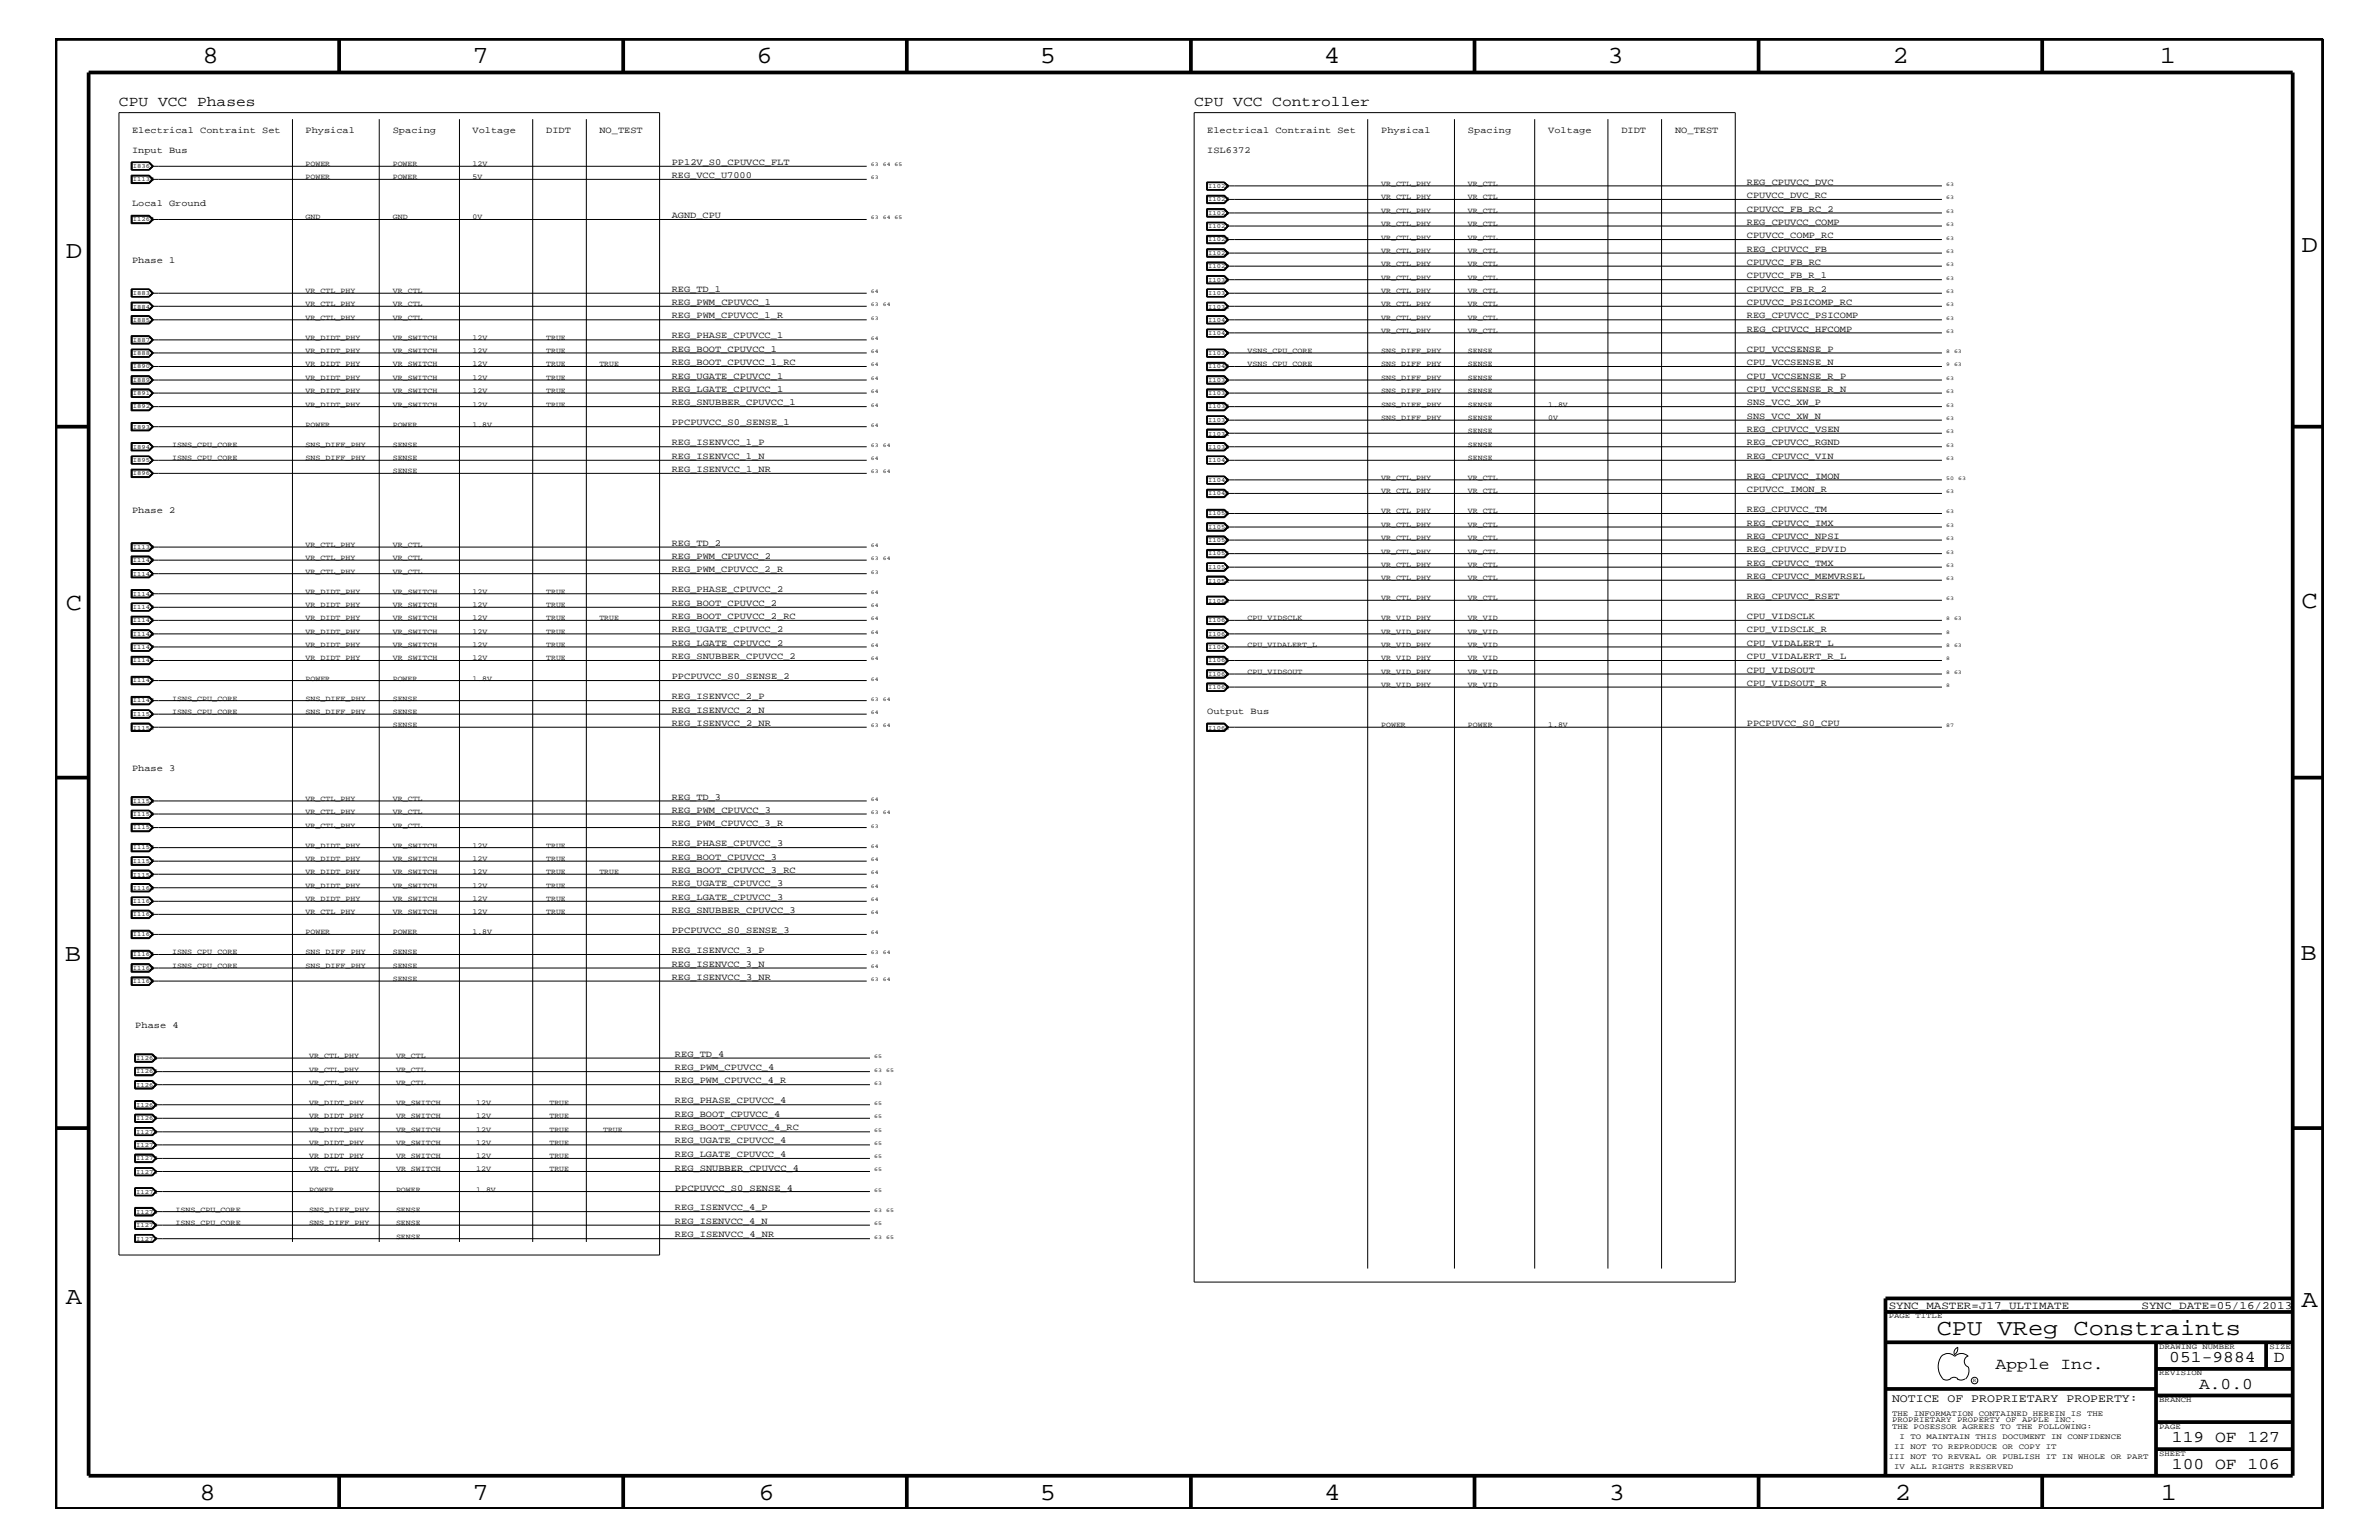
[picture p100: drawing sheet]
<svg xmlns="http://www.w3.org/2000/svg" width="432mm" height="279mm" viewBox="0 0 432 279" stroke-linecap="round" stroke-linejoin="round" font-family="sans-serif">
<defs><g id="words">
<g font-size="4.5">
<text x="36.7" y="11.5">8</text>
<text x="85.8" y="11.5">7</text>
<text x="137.3" y="11.5">6</text>
<text x="188.7" y="11.5">5</text>
<text x="240.3" y="11.5">4</text>
<text x="291.8" y="11.5">3</text>
<text x="343.5" y="11.5">2</text>
<text x="392" y="11.5">1</text>
<text x="11.9" y="46.8">D</text>
<text x="417.7" y="45.7">D</text>
<text x="11.9" y="110.6">C</text>
<text x="417.7" y="110.3">C</text>
<text x="11.8" y="174.3">B</text>
<text x="417.6" y="174.2">B</text>
<text x="11.9" y="236.7">A</text>
<text x="417.7" y="237.1">A</text>
<text x="36.2" y="272.1">8</text>
<text x="85.8" y="272.1">7</text>
<text x="137.7" y="272.1">6</text>
<text x="188.7" y="272.1">5</text>
<text x="240.4" y="272.1">4</text>
<text x="292" y="272.1">3</text>
<text x="343.9" y="272.1">2</text>
<text x="392.2" y="272.1">1</text>
</g>
<text font-size="4.1" x="351.5" y="242.3">CPU VReg Constraints</text>
<g font-size="3">
<text x="362.2" y="248.4">Apple Inc.</text>
<text x="393.7" y="247.1">051-9884</text>
<text x="399.2" y="252">A.0.0</text>
<text x="412.7" y="247.1">D</text>
<text x="394.2" y="261.6">119 OF 127</text>
<text x="394.2" y="266.6">100 OF 106</text>
</g>
<g font-size="2.6">
<text x="21.6" y="19.2">CPU VCC Phases</text>
<text x="216.7" y="19.2">CPU VCC Controller</text>
</g>
<text font-size="2.1" x="343.4" y="254.4">NOTICE OF PROPRIETARY PROPERTY:</text>
<g font-size="2">
<text x="342.8" y="237.4">SYNC_MASTER=J17_ULTIMATE</text>
<text x="388.7" y="237.4">SYNC_DATE=05/16/2013</text>
</g>
<g font-size="1.7">
<text x="24" y="24.1">Electrical Contraint Set</text>
<text x="24" y="27.7">Input Bus</text>
<text x="55.5" y="24.1">Physical</text>
<text x="71.3" y="24.1">Spacing</text>
<text x="85.8" y="24.1">Voltage</text>
<text x="99.1" y="24.1">DIDT</text>
<text x="108.8" y="24.1">NO_TEST</text>
<text x="121.9" y="29.9">PP12V_S0_CPUVCC_FLT</text>
<text x="219.1" y="27.7">ISL6372</text>
<text x="219.1" y="24.1">Electrical Contraint Set</text>
<text x="250.7" y="24.1">Physical</text>
<text x="266.4" y="24.1">Spacing</text>
<text x="281" y="24.1">Voltage</text>
<text x="294.3" y="24.1">DIDT</text>
<text x="304" y="24.1">NO_TEST</text>
<text x="121.9" y="32.3">REG_VCC_U7000</text>
<text x="317.1" y="35.9">CPUVCC_DVC_RC</text>
<text x="317.1" y="33.6">REG_CPUVCC_DVC</text>
<text x="24" y="37.4">Local Ground</text>
<text x="121.9" y="39.6">AGND_CPU</text>
<text x="317.1" y="40.8">REG_CPUVCC_COMP</text>
<text x="317.1" y="38.4">CPUVCC_FB_RC_2</text>
<text x="24" y="47.7">Phase 1</text>
<text x="317.1" y="43.2">CPUVCC_COMP_RC</text>
<text x="317.1" y="45.7">REG_CPUVCC_FB</text>
<text x="121.9" y="52.9">REG_TD_1</text>
<text x="317.1" y="48">CPUVCC_FB_RC</text>
<text x="317.1" y="52.9">CPUVCC_FB_R_2</text>
<text x="317.1" y="50.5">CPUVCC_FB_R_1</text>
<text x="121.9" y="57.8">REG_PWM_CPUVCC_1_R</text>
<text x="121.9" y="55.3">REG_PWM_CPUVCC_1</text>
<text x="317.1" y="57.8">REG_CPUVCC_PSICOMP</text>
<text x="317.1" y="55.3">CPUVCC_PSICOMP_RC</text>
<text x="121.9" y="61.4">REG_PHASE_CPUVCC_1</text>
<text x="121.9" y="63.9">REG_BOOT_CPUVCC_1</text>
<text x="317.1" y="63.9">CPU_VCCSENSE_P</text>
<text x="317.1" y="60.2">REG_CPUVCC_HFCOMP</text>
<text x="121.9" y="66.2">REG_BOOT_CPUVCC_1_RC</text>
<text x="121.9" y="71.1">REG_LGATE_CPUVCC_1</text>
<text x="121.9" y="68.7">REG_UGATE_CPUVCC_1</text>
<text x="317.1" y="71.1">CPU_VCCSENSE_R_N</text>
<text x="317.1" y="68.7">CPU_VCCSENSE_R_P</text>
<text x="317.1" y="66.2">CPU_VCCSENSE_N</text>
<text x="121.9" y="73.5">REG_SNUBBER_CPUVCC_1</text>
<text x="121.9" y="77.2">PPCPUVCC_S0_SENSE_1</text>
<text x="317.1" y="73.5">SNS_VCC_XW_P</text>
<text x="317.1" y="76">SNS_VCC_XW_N</text>
<text x="121.9" y="80.8">REG_ISENVCC_1_P</text>
<text x="121.9" y="83.3">REG_ISENVCC_1_N</text>
<text x="317.1" y="83.3">REG_CPUVCC_VIN</text>
<text x="317.1" y="80.8">REG_CPUVCC_RGND</text>
<text x="317.1" y="78.3">REG_CPUVCC_VSEN</text>
<text x="121.9" y="85.6">REG_ISENVCC_1_NR</text>
<text x="317.1" y="86.9">REG_CPUVCC_IMON</text>
<text x="317.1" y="89.3">CPUVCC_IMON_R</text>
<text x="24" y="93.2">Phase 2</text>
<text x="317.1" y="95.4">REG_CPUVCC_IMX</text>
<text x="317.1" y="92.9">REG_CPUVCC_TM</text>
<text x="121.9" y="101.4">REG_PWM_CPUVCC_2</text>
<text x="121.9" y="99">REG_TD_2</text>
<text x="317.1" y="100.2">REG_CPUVCC_FDVID</text>
<text x="317.1" y="97.7">REG_CPUVCC_NPSI</text>
<text x="121.9" y="103.8">REG_PWM_CPUVCC_2_R</text>
<text x="121.9" y="107.5">REG_PHASE_CPUVCC_2</text>
<text x="317.1" y="105">REG_CPUVCC_MEMVRSEL</text>
<text x="317.1" y="102.6">REG_CPUVCC_TMX</text>
<text x="121.9" y="112.3">REG_BOOT_CPUVCC_2_RC</text>
<text x="121.9" y="109.9">REG_BOOT_CPUVCC_2</text>
<text x="317.1" y="108.7">REG_CPUVCC_RSET</text>
<text x="317.1" y="112.3">CPU_VIDSCLK</text>
<text x="121.9" y="114.8">REG_UGATE_CPUVCC_2</text>
<text x="121.9" y="119.6">REG_SNUBBER_CPUVCC_2</text>
<text x="121.9" y="117.2">REG_LGATE_CPUVCC_2</text>
<text x="317.1" y="114.8">CPU_VIDSCLK_R</text>
<text x="317.1" y="119.6">CPU_VIDALERT_R_L</text>
<text x="317.1" y="117.2">CPU_VIDALERT_L</text>
<text x="121.9" y="123.2">PPCPUVCC_S0_SENSE_2</text>
<text x="317.1" y="124.4">CPU_VIDSOUT_R</text>
<text x="317.1" y="122">CPU_VIDSOUT</text>
<text x="121.9" y="131.7">REG_ISENVCC_2_NR</text>
<text x="121.9" y="129.3">REG_ISENVCC_2_N</text>
<text x="121.9" y="126.9">REG_ISENVCC_2_P</text>
<text x="219.1" y="129.6">Output Bus</text>
<text x="317.1" y="131.7">PPCPUVCC_S0_CPU</text>
<text x="24" y="139.8">Phase 3</text>
<text x="121.9" y="145.1">REG_TD_3</text>
<text x="121.9" y="147.5">REG_PWM_CPUVCC_3</text>
<text x="121.9" y="149.9">REG_PWM_CPUVCC_3_R</text>
<text x="121.9" y="156">REG_BOOT_CPUVCC_3</text>
<text x="121.9" y="153.5">REG_PHASE_CPUVCC_3</text>
<text x="121.9" y="160.8">REG_UGATE_CPUVCC_3</text>
<text x="121.9" y="158.4">REG_BOOT_CPUVCC_3_RC</text>
<text x="121.9" y="165.6">REG_SNUBBER_CPUVCC_3</text>
<text x="121.9" y="163.3">REG_LGATE_CPUVCC_3</text>
<text x="121.9" y="172.9">REG_ISENVCC_3_P</text>
<text x="121.9" y="169.3">PPCPUVCC_S0_SENSE_3</text>
<text x="121.9" y="175.4">REG_ISENVCC_3_N</text>
<text x="121.9" y="177.7">REG_ISENVCC_3_NR</text>
<text x="24.6" y="186.5">Phase 4</text>
<text x="122.5" y="191.7">REG_TD_4</text>
<text x="122.5" y="196.5">REG_PWM_CPUVCC_4_R</text>
<text x="122.5" y="194.2">REG_PWM_CPUVCC_4</text>
<text x="122.5" y="202.6">REG_BOOT_CPUVCC_4</text>
<text x="122.5" y="200.2">REG_PHASE_CPUVCC_4</text>
<text x="122.5" y="205.1">REG_BOOT_CPUVCC_4_RC</text>
<text x="122.5" y="207.5">REG_UGATE_CPUVCC_4</text>
<text x="122.5" y="209.9">REG_LGATE_CPUVCC_4</text>
<text x="122.5" y="212.4">REG_SNUBBER_CPUVCC_4</text>
<text x="122.5" y="216">PPCPUVCC_S0_SENSE_4</text>
<text x="122.5" y="219.6">REG_ISENVCC_4_P</text>
<text x="122.5" y="224.5">REG_ISENVCC_4_NR</text>
<text x="122.5" y="222">REG_ISENVCC_4_N</text>
</g>
<g font-size="1.4">
<text x="55.5" y="30.2">POWER</text>
<text x="55.5" y="32.5">POWER</text>
<text x="71.3" y="30.2">POWER</text>
<text x="71.3" y="32.5">POWER</text>
<text x="85.8" y="30.2">12V</text>
<text x="85.8" y="32.5">5V</text>
<text x="250.7" y="33.7">VR_CTL_PHY</text>
<text x="266.4" y="33.7">VR_CTL</text>
<text x="55.5" y="39.8">GND</text>
<text x="71.3" y="39.8">GND</text>
<text x="85.8" y="39.8">0V</text>
<text x="250.7" y="36.2">VR_CTL_PHY</text>
<text x="250.7" y="41">VR_CTL_PHY</text>
<text x="250.7" y="38.6">VR_CTL_PHY</text>
<text x="266.4" y="36.2">VR_CTL</text>
<text x="266.4" y="41">VR_CTL</text>
<text x="266.4" y="38.6">VR_CTL</text>
<text x="250.7" y="43.5">VR_CTL_PHY</text>
<text x="250.7" y="45.9">VR_CTL_PHY</text>
<text x="266.4" y="43.5">VR_CTL</text>
<text x="266.4" y="45.9">VR_CTL</text>
<text x="55.5" y="53.2">VR_CTL_PHY</text>
<text x="71.3" y="53.2">VR_CTL</text>
<text x="250.7" y="48.3">VR_CTL_PHY</text>
<text x="250.7" y="53.2">VR_CTL_PHY</text>
<text x="250.7" y="50.7">VR_CTL_PHY</text>
<text x="266.4" y="48.3">VR_CTL</text>
<text x="266.4" y="53.2">VR_CTL</text>
<text x="266.4" y="50.7">VR_CTL</text>
<text x="55.5" y="58">VR_CTL_PHY</text>
<text x="55.5" y="55.6">VR_CTL_PHY</text>
<text x="71.3" y="58">VR_CTL</text>
<text x="71.3" y="55.6">VR_CTL</text>
<text x="250.7" y="58">VR_CTL_PHY</text>
<text x="250.7" y="55.6">VR_CTL_PHY</text>
<text x="266.4" y="58">VR_CTL</text>
<text x="266.4" y="55.6">VR_CTL</text>
<text x="55.5" y="61.7">VR_DIDT_PHY</text>
<text x="55.5" y="64">VR_DIDT_PHY</text>
<text x="71.3" y="61.7">VR_SWITCH</text>
<text x="71.3" y="64">VR_SWITCH</text>
<text x="85.8" y="61.7">12V</text>
<text x="85.8" y="64">12V</text>
<text x="99.1" y="61.7">TRUE</text>
<text x="99.1" y="64">TRUE</text>
<text x="226.4" y="64">VSNS_CPU_CORE</text>
<text x="250.7" y="64">SNS_DIFF_PHY</text>
<text x="250.7" y="60.4">VR_CTL_PHY</text>
<text x="266.4" y="64">SENSE</text>
<text x="266.4" y="60.4">VR_CTL</text>
<text x="55.5" y="66.5">VR_DIDT_PHY</text>
<text x="55.5" y="71.3">VR_DIDT_PHY</text>
<text x="55.5" y="68.9">VR_DIDT_PHY</text>
<text x="71.3" y="66.5">VR_SWITCH</text>
<text x="71.3" y="71.3">VR_SWITCH</text>
<text x="71.3" y="68.9">VR_SWITCH</text>
<text x="85.8" y="66.5">12V</text>
<text x="85.8" y="71.3">12V</text>
<text x="85.8" y="68.9">12V</text>
<text x="99.1" y="66.5">TRUE</text>
<text x="99.1" y="71.3">TRUE</text>
<text x="99.1" y="68.9">TRUE</text>
<text x="108.8" y="66.5">TRUE</text>
<text x="226.4" y="66.5">VSNS_CPU_CORE</text>
<text x="250.7" y="71.3">SNS_DIFF_PHY</text>
<text x="250.7" y="68.9">SNS_DIFF_PHY</text>
<text x="250.7" y="66.5">SNS_DIFF_PHY</text>
<text x="266.4" y="71.3">SENSE</text>
<text x="266.4" y="68.9">SENSE</text>
<text x="266.4" y="66.5">SENSE</text>
<text x="55.5" y="73.8">VR_DIDT_PHY</text>
<text x="55.5" y="77.4">POWER</text>
<text x="71.3" y="77.4">POWER</text>
<text x="71.3" y="73.8">VR_SWITCH</text>
<text x="85.8" y="77.4">1.8V</text>
<text x="85.8" y="73.8">12V</text>
<text x="99.1" y="73.8">TRUE</text>
<text x="250.7" y="73.8">SNS_DIFF_PHY</text>
<text x="250.7" y="76.2">SNS_DIFF_PHY</text>
<text x="266.4" y="73.8">SENSE</text>
<text x="266.4" y="76.2">SENSE</text>
<text x="281" y="73.8">1.8V</text>
<text x="281" y="76.2">0V</text>
<text x="31.2" y="81.1">ISNS_CPU_CORE</text>
<text x="31.2" y="83.5">ISNS_CPU_CORE</text>
<text x="55.5" y="81.1">SNS_DIFF_PHY</text>
<text x="55.5" y="83.5">SNS_DIFF_PHY</text>
<text x="71.3" y="81.1">SENSE</text>
<text x="71.3" y="83.5">SENSE</text>
<text x="266.4" y="83.5">SENSE</text>
<text x="266.4" y="81.1">SENSE</text>
<text x="266.4" y="78.6">SENSE</text>
<text x="71.3" y="85.9">SENSE</text>
<text x="250.7" y="87.1">VR_CTL_PHY</text>
<text x="250.7" y="89.5">VR_CTL_PHY</text>
<text x="266.4" y="87.1">VR_CTL</text>
<text x="266.4" y="89.5">VR_CTL</text>
<text x="250.7" y="95.6">VR_CTL_PHY</text>
<text x="250.7" y="93.2">VR_CTL_PHY</text>
<text x="266.4" y="95.6">VR_CTL</text>
<text x="266.4" y="93.2">VR_CTL</text>
<text x="55.5" y="101.6">VR_CTL_PHY</text>
<text x="55.5" y="99.3">VR_CTL_PHY</text>
<text x="71.3" y="101.6">VR_CTL</text>
<text x="71.3" y="99.3">VR_CTL</text>
<text x="250.7" y="100.4">VR_CTL_PHY</text>
<text x="250.7" y="98">VR_CTL_PHY</text>
<text x="266.4" y="100.4">VR_CTL</text>
<text x="266.4" y="98">VR_CTL</text>
<text x="55.5" y="104.1">VR_CTL_PHY</text>
<text x="55.5" y="107.7">VR_DIDT_PHY</text>
<text x="71.3" y="104.1">VR_CTL</text>
<text x="71.3" y="107.7">VR_SWITCH</text>
<text x="85.8" y="107.7">12V</text>
<text x="99.1" y="107.7">TRUE</text>
<text x="250.7" y="105.3">VR_CTL_PHY</text>
<text x="250.7" y="102.9">VR_CTL_PHY</text>
<text x="266.4" y="105.3">VR_CTL</text>
<text x="266.4" y="102.9">VR_CTL</text>
<text x="55.5" y="112.6">VR_DIDT_PHY</text>
<text x="55.5" y="110.2">VR_DIDT_PHY</text>
<text x="71.3" y="112.6">VR_SWITCH</text>
<text x="71.3" y="110.2">VR_SWITCH</text>
<text x="85.8" y="110.2">12V</text>
<text x="85.8" y="112.6">12V</text>
<text x="99.1" y="112.6">TRUE</text>
<text x="99.1" y="110.2">TRUE</text>
<text x="108.8" y="112.6">TRUE</text>
<text x="226.4" y="112.6">CPU_VIDSCLK</text>
<text x="250.7" y="108.9">VR_CTL_PHY</text>
<text x="250.7" y="112.6">VR_VID_PHY</text>
<text x="266.4" y="108.9">VR_CTL</text>
<text x="266.4" y="112.6">VR_VID</text>
<text x="55.5" y="115">VR_DIDT_PHY</text>
<text x="55.5" y="119.8">VR_DIDT_PHY</text>
<text x="55.5" y="117.4">VR_DIDT_PHY</text>
<text x="71.3" y="115">VR_SWITCH</text>
<text x="71.3" y="117.4">VR_SWITCH</text>
<text x="71.3" y="119.8">VR_SWITCH</text>
<text x="85.8" y="115">12V</text>
<text x="85.8" y="119.8">12V</text>
<text x="85.8" y="117.4">12V</text>
<text x="99.1" y="115">TRUE</text>
<text x="99.1" y="119.8">TRUE</text>
<text x="99.1" y="117.4">TRUE</text>
<text x="226.4" y="117.4">CPU_VIDALERT_L</text>
<text x="250.7" y="115">VR_VID_PHY</text>
<text x="250.7" y="119.8">VR_VID_PHY</text>
<text x="250.7" y="117.4">VR_VID_PHY</text>
<text x="266.4" y="115">VR_VID</text>
<text x="266.4" y="119.8">VR_VID</text>
<text x="266.4" y="117.4">VR_VID</text>
<text x="55.5" y="123.5">POWER</text>
<text x="71.3" y="123.5">POWER</text>
<text x="85.8" y="123.5">1.8V</text>
<text x="226.4" y="122.3">CPU_VIDSOUT</text>
<text x="250.7" y="124.7">VR_VID_PHY</text>
<text x="250.7" y="122.3">VR_VID_PHY</text>
<text x="266.4" y="124.7">VR_VID</text>
<text x="266.4" y="122.3">VR_VID</text>
<text x="31.2" y="129.6">ISNS_CPU_CORE</text>
<text x="31.2" y="127.1">ISNS_CPU_CORE</text>
<text x="55.5" y="129.6">SNS_DIFF_PHY</text>
<text x="55.5" y="127.1">SNS_DIFF_PHY</text>
<text x="71.3" y="131.9">SENSE</text>
<text x="71.3" y="129.6">SENSE</text>
<text x="71.3" y="127.1">SENSE</text>
<text x="250.7" y="131.9">POWER</text>
<text x="266.4" y="131.9">POWER</text>
<text x="281" y="131.9">1.8V</text>
<text x="55.5" y="145.3">VR_CTL_PHY</text>
<text x="55.5" y="147.7">VR_CTL_PHY</text>
<text x="71.3" y="145.3">VR_CTL</text>
<text x="71.3" y="147.7">VR_CTL</text>
<text x="55.5" y="153.8">VR_DIDT_PHY</text>
<text x="55.5" y="150.1">VR_CTL_PHY</text>
<text x="71.3" y="153.8">VR_SWITCH</text>
<text x="71.3" y="150.1">VR_CTL</text>
<text x="85.8" y="153.8">12V</text>
<text x="99.1" y="153.8">TRUE</text>
<text x="55.5" y="161.1">VR_DIDT_PHY</text>
<text x="55.5" y="158.6">VR_DIDT_PHY</text>
<text x="55.5" y="156.2">VR_DIDT_PHY</text>
<text x="71.3" y="161.1">VR_SWITCH</text>
<text x="71.3" y="158.6">VR_SWITCH</text>
<text x="71.3" y="156.2">VR_SWITCH</text>
<text x="85.8" y="161.1">12V</text>
<text x="85.8" y="156.2">12V</text>
<text x="85.8" y="158.6">12V</text>
<text x="99.1" y="161.1">TRUE</text>
<text x="99.1" y="158.6">TRUE</text>
<text x="99.1" y="156.2">TRUE</text>
<text x="108.8" y="158.6">TRUE</text>
<text x="55.5" y="165.9">VR_CTL_PHY</text>
<text x="55.5" y="163.5">VR_DIDT_PHY</text>
<text x="71.3" y="165.9">VR_SWITCH</text>
<text x="71.3" y="163.5">VR_SWITCH</text>
<text x="85.8" y="163.5">12V</text>
<text x="85.8" y="165.9">12V</text>
<text x="99.1" y="165.9">TRUE</text>
<text x="99.1" y="163.5">TRUE</text>
<text x="31.2" y="173.2">ISNS_CPU_CORE</text>
<text x="55.5" y="173.2">SNS_DIFF_PHY</text>
<text x="55.5" y="169.5">POWER</text>
<text x="71.3" y="173.2">SENSE</text>
<text x="71.3" y="169.5">POWER</text>
<text x="85.8" y="169.5">1.8V</text>
<text x="31.2" y="175.6">ISNS_CPU_CORE</text>
<text x="55.5" y="175.6">SNS_DIFF_PHY</text>
<text x="71.3" y="175.6">SENSE</text>
<text x="71.3" y="178">SENSE</text>
<text x="56.1" y="192">VR_CTL_PHY</text>
<text x="71.9" y="192">VR_CTL</text>
<text x="56.1" y="196.8">VR_CTL_PHY</text>
<text x="56.1" y="194.4">VR_CTL_PHY</text>
<text x="71.9" y="196.8">VR_CTL</text>
<text x="71.9" y="194.4">VR_CTL</text>
<text x="56.1" y="202.9">VR_DIDT_PHY</text>
<text x="56.1" y="200.4">VR_DIDT_PHY</text>
<text x="71.9" y="202.9">VR_SWITCH</text>
<text x="71.9" y="200.4">VR_SWITCH</text>
<text x="86.4" y="202.9">12V</text>
<text x="86.4" y="200.4">12V</text>
<text x="99.7" y="202.9">TRUE</text>
<text x="99.7" y="200.4">TRUE</text>
<text x="56.1" y="205.3">VR_DIDT_PHY</text>
<text x="56.1" y="207.7">VR_DIDT_PHY</text>
<text x="71.9" y="205.3">VR_SWITCH</text>
<text x="71.9" y="207.7">VR_SWITCH</text>
<text x="86.4" y="205.3">12V</text>
<text x="86.4" y="207.7">12V</text>
<text x="99.7" y="205.3">TRUE</text>
<text x="99.7" y="207.7">TRUE</text>
<text x="109.5" y="205.3">TRUE</text>
<text x="56.1" y="210.2">VR_DIDT_PHY</text>
<text x="56.1" y="212.5">VR_CTL_PHY</text>
<text x="71.9" y="212.5">VR_SWITCH</text>
<text x="71.9" y="210.2">VR_SWITCH</text>
<text x="86.4" y="210.2">12V</text>
<text x="86.4" y="212.5">12V</text>
<text x="99.7" y="210.2">TRUE</text>
<text x="99.7" y="212.5">TRUE</text>
<text x="31.8" y="219.8">ISNS_CPU_CORE</text>
<text x="56.1" y="216.2">POWER</text>
<text x="56.1" y="219.8">SNS_DIFF_PHY</text>
<text x="71.9" y="216.2">POWER</text>
<text x="71.9" y="219.8">SENSE</text>
<text x="86.4" y="216.2">1.8V</text>
<text x="31.8" y="222.3">ISNS_CPU_CORE</text>
<text x="56.1" y="222.3">SNS_DIFF_PHY</text>
<text x="71.9" y="224.7">SENSE</text>
<text x="71.9" y="222.3">SENSE</text>
<text x="342.8" y="239.2">PAGE TITLE</text>
<text x="391.9" y="244.7">DRAWING NUMBER</text>
<text x="411.9" y="244.7">SIZE</text>
<text x="391.9" y="249.5">REVISION</text>
<text x="343.4" y="256.8">THE INFORMATION CONTAINED HEREIN IS THE</text>
<text x="391.9" y="254.4">BRANCH</text>
<text x="343.4" y="258">PROPRIETARY PROPERTY OF APPLE INC.</text>
<text x="343.4" y="259.3">THE POSESSOR AGREES TO THE FOLLOWING:</text>
<text x="343.8" y="262.9">II NOT TO REPRODUCE OR COPY IT</text>
<text x="344.8" y="261.1">I TO MAINTAIN THIS DOCUMENT IN CONFIDENCE</text>
<text x="391.9" y="259.3">PAGE</text>
<text x="342.8" y="264.7">III NOT TO REVEAL OR PUBLISH IT IN WHOLE OR PART</text>
<text x="343.8" y="266.6">IV ALL RIGHTS RESERVED</text>
<text x="391.9" y="264.1">SHEET</text>
</g>
<g font-size="1.2">
<text x="24.1" y="32.9">I1136</text>
<text x="24.1" y="30.5">I836</text>
<text x="219.3" y="34.1">I1020</text>
<text x="24.1" y="40.2">I1264</text>
<text x="219.3" y="39">I1021</text>
<text x="219.3" y="36.5">I1022</text>
<text x="219.3" y="41.4">I1027</text>
<text x="219.3" y="43.8">I1026</text>
<text x="219.3" y="46.3">I1028</text>
<text x="24.1" y="53.5">I883</text>
<text x="219.3" y="48.7">I1029</text>
<text x="219.3" y="51.1">I1030</text>
<text x="219.3" y="53.5">I1031</text>
<text x="24.1" y="56">I884</text>
<text x="24.1" y="58.4">I885</text>
<text x="219.3" y="56">I1033</text>
<text x="219.3" y="58.4">I1041</text>
<text x="24.1" y="62">I887</text>
<text x="24.1" y="64.5">I888</text>
<text x="219.3" y="64.5">I1039</text>
<text x="219.3" y="60.8">I1042</text>
<text x="24.1" y="69.3">I889</text>
<text x="24.1" y="66.8">I890</text>
<text x="24.1" y="71.7">I891</text>
<text x="219.3" y="69.3">I1034</text>
<text x="219.3" y="71.7">I1036</text>
<text x="219.3" y="66.8">I1040</text>
<text x="24.1" y="74.1">I892</text>
<text x="24.1" y="77.8">I893</text>
<text x="219.3" y="76.6">I1037</text>
<text x="219.3" y="74.1">I1038</text>
<text x="24.1" y="81.4">I894</text>
<text x="24.1" y="83.8">I895</text>
<text x="219.3" y="79">I1032</text>
<text x="219.3" y="81.4">I1035</text>
<text x="219.3" y="83.8">I1043</text>
<text x="24.1" y="86.2">I896</text>
<text x="219.3" y="87.5">I1045</text>
<text x="219.3" y="89.9">I1046</text>
<text x="219.3" y="93.5">I1050</text>
<text x="219.3" y="96">I1054</text>
<text x="24.1" y="99.6">I1138</text>
<text x="219.3" y="100.8">I1055</text>
<text x="219.3" y="98.4">I1056</text>
<text x="24.1" y="102.1">I1140</text>
<text x="24.1" y="104.4">I1141</text>
<text x="219.3" y="103.2">I1051</text>
<text x="219.3" y="105.7">I1052</text>
<text x="24.1" y="108.1">I1142</text>
<text x="24.1" y="110.5">I1143</text>
<text x="24.1" y="112.9">I1145</text>
<text x="219.3" y="109.3">I1060</text>
<text x="219.3" y="112.9">I1063</text>
<text x="24.1" y="115.3">I1144</text>
<text x="24.1" y="117.8">I1147</text>
<text x="219.3" y="117.8">I1061</text>
<text x="219.3" y="115.3">I1062</text>
<text x="24.1" y="120.2">I1146</text>
<text x="24.1" y="123.8">I1149</text>
<text x="219.3" y="125.1">I1064</text>
<text x="219.3" y="122.6">I1065</text>
<text x="219.3" y="120.2">I1066</text>
<text x="24.1" y="127.5">I1148</text>
<text x="24.1" y="129.9">I1151</text>
<text x="24.1" y="132.4">I1150</text>
<text x="219.3" y="132.4">I1068</text>
<text x="24.1" y="145.7">I1152</text>
<text x="24.1" y="148.1">I1156</text>
<text x="24.1" y="150.5">I1155</text>
<text x="24.1" y="154.1">I1158</text>
<text x="24.1" y="156.6">I1157</text>
<text x="24.1" y="159">I1159</text>
<text x="24.1" y="161.4">I1160</text>
<text x="24.1" y="163.9">I1161</text>
<text x="24.1" y="166.2">I1162</text>
<text x="24.1" y="169.9">I1163</text>
<text x="24.1" y="173.5">I1164</text>
<text x="24.1" y="176">I1165</text>
<text x="24.1" y="178.4">I1166</text>
<text x="24.7" y="192.3">I1265</text>
<text x="24.7" y="194.8">I1266</text>
<text x="24.7" y="197.2">I1267</text>
<text x="24.7" y="200.9">I1268</text>
<text x="24.7" y="203.2">I1269</text>
<text x="24.7" y="205.7">I1270</text>
<text x="24.7" y="208.1">I1271</text>
<text x="24.7" y="210.5">I1272</text>
<text x="24.7" y="213">I1273</text>
<text x="24.7" y="216.6">I1274</text>
<text x="24.7" y="220.2">I1275</text>
<text x="24.7" y="222.6">I1276</text>
<text x="24.7" y="225.1">I1277</text>
</g>
<g font-size="1">
<text x="158.1" y="30.2">63</text>
<text x="158.1" y="32.5">63</text>
<text x="160.3" y="30.2">64 65</text>
<text x="353.2" y="33.7">63</text>
<text x="158.1" y="39.8">63</text>
<text x="160.3" y="39.8">64 65</text>
<text x="353.2" y="38.6">63</text>
<text x="353.2" y="36.2">63</text>
<text x="353.2" y="41">63</text>
<text x="353.2" y="43.5">63</text>
<text x="353.2" y="45.9">63</text>
<text x="158.1" y="53.2">64</text>
<text x="353.2" y="50.7">63</text>
<text x="353.2" y="48.3">63</text>
<text x="353.2" y="53.2">63</text>
<text x="158.1" y="58">63</text>
<text x="158.1" y="55.6">63</text>
<text x="160.3" y="55.6">64</text>
<text x="353.2" y="58">63</text>
<text x="353.2" y="55.6">63</text>
<text x="158.1" y="61.7">64</text>
<text x="158.1" y="64">64</text>
<text x="353.2" y="60.4">63</text>
<text x="353.2" y="64">8</text>
<text x="354.7" y="64">63</text>
<text x="158.1" y="66.5">64</text>
<text x="158.1" y="71.3">64</text>
<text x="158.1" y="68.9">64</text>
<text x="353.2" y="66.5">9</text>
<text x="353.2" y="71.3">63</text>
<text x="353.2" y="68.9">63</text>
<text x="354.7" y="66.5">63</text>
<text x="158.1" y="73.8">64</text>
<text x="158.1" y="77.4">64</text>
<text x="353.2" y="73.8">63</text>
<text x="353.2" y="76.2">63</text>
<text x="158.1" y="81.1">63</text>
<text x="158.1" y="83.5">64</text>
<text x="160.3" y="81.1">64</text>
<text x="353.2" y="83.5">63</text>
<text x="353.2" y="81.1">63</text>
<text x="353.2" y="78.6">63</text>
<text x="158.1" y="85.9">63</text>
<text x="160.3" y="85.9">64</text>
<text x="353.2" y="87.1">50</text>
<text x="353.2" y="89.5">63</text>
<text x="355.4" y="87.1">63</text>
<text x="353.2" y="95.6">63</text>
<text x="353.2" y="93.2">63</text>
<text x="158.1" y="101.6">63</text>
<text x="158.1" y="99.3">64</text>
<text x="160.3" y="101.6">64</text>
<text x="353.2" y="100.4">63</text>
<text x="353.2" y="98">63</text>
<text x="158.1" y="104.1">63</text>
<text x="158.1" y="107.7">64</text>
<text x="353.2" y="105.3">63</text>
<text x="353.2" y="102.9">63</text>
<text x="158.1" y="112.6">64</text>
<text x="158.1" y="110.2">64</text>
<text x="353.2" y="108.9">63</text>
<text x="353.2" y="112.6">8</text>
<text x="354.7" y="112.6">63</text>
<text x="158.1" y="115">64</text>
<text x="158.1" y="119.8">64</text>
<text x="158.1" y="117.4">64</text>
<text x="353.2" y="115">8</text>
<text x="353.2" y="119.8">8</text>
<text x="353.2" y="117.4">8</text>
<text x="354.7" y="117.4">63</text>
<text x="158.1" y="123.5">64</text>
<text x="353.2" y="124.7">8</text>
<text x="353.2" y="122.3">8</text>
<text x="354.7" y="122.3">63</text>
<text x="158.1" y="131.9">63</text>
<text x="158.1" y="129.6">64</text>
<text x="158.1" y="127.1">63</text>
<text x="160.3" y="131.9">64</text>
<text x="160.3" y="127.1">64</text>
<text x="353.2" y="131.9">87</text>
<text x="158.1" y="145.3">64</text>
<text x="158.1" y="147.7">63</text>
<text x="160.3" y="147.7">64</text>
<text x="158.1" y="153.8">64</text>
<text x="158.1" y="150.1">63</text>
<text x="158.1" y="161.1">64</text>
<text x="158.1" y="158.6">64</text>
<text x="158.1" y="156.2">64</text>
<text x="158.1" y="165.9">64</text>
<text x="158.1" y="163.5">64</text>
<text x="158.1" y="173.2">63</text>
<text x="158.1" y="169.5">64</text>
<text x="160.3" y="173.2">64</text>
<text x="158.1" y="175.6">64</text>
<text x="158.1" y="178">63</text>
<text x="160.3" y="178">64</text>
<text x="158.7" y="192">65</text>
<text x="158.7" y="196.8">63</text>
<text x="158.7" y="194.4">63</text>
<text x="160.9" y="194.4">65</text>
<text x="158.7" y="202.9">65</text>
<text x="158.7" y="200.4">65</text>
<text x="158.7" y="205.3">65</text>
<text x="158.7" y="207.7">65</text>
<text x="158.7" y="210.2">65</text>
<text x="158.7" y="212.5">65</text>
<text x="158.7" y="216.2">65</text>
<text x="158.7" y="219.8">63</text>
<text x="160.9" y="219.8">65</text>
<text x="158.7" y="224.7">63</text>
<text x="158.7" y="222.3">65</text>
<text x="160.9" y="224.7">65</text>
<text x="358.1" y="250.7">R</text>
</g>
</g></defs>
<g fill="none" stroke="#000" stroke-width=".18">
<path d="M21.6 20.4h98.1v207.3h-98.1zM23.8 39.1h3.3l.8 .7-.8 .8h-3.3zM23.8 31.8h3.3l.8 .7-.8 .8h-3.3zM23.9 31.9h3.2l.7 .6-.7 .7h-3.2zM23.9 29.4v1.4M23.9 39.1h3.2l.7 .7-.7 .7h-3.2zM24 39.2h3l.6 .6M24 31.9h3l.6 .6M24 29.5h3l.6 .7M24 29.5h3l.7 .7-.7 .6M24 29.5v1.3h3M24 31.9v1.3"/>
<path d="M24 39.1v1.4M27 31.9l.7 .6-.7 .7M27 39.1l.7 .7-.7 .7M27.1 29.4l.8 .8-.8 .6M27.1 29.4l.7 .8-.7 .6M27.1 29.4h-3.3v1.4h3.3M27.6 32.5l-.6 .6h-3M27.6 39.8l-.6 .6h-3M27.6 30.2l-.6 .6M27.6 32.5h129.7M27.6 39.8h129.7M27.6 30.2h129.7"/>
<path d="M53.1 21.6v203.7M68.8 21.6v203.7M83.4 21.6v203.7M96.7 21.6v203.7M106.4 21.6v203.7M216.7 20.4h98.3v212.2h-98.3zM219 35.5h3.3l.6 .7-.7 .7h-3.2M219 35.4h3.3l.7 .8-.7 .7h-3.3zM219 37.9h3.2l.8 .7-.7 .8h-3.3zM219.1 33.1h3.1l.6 .6-.6 .7M219.1 33.1h3.1l.6 .6M219.1 38h3.1l.6 .6"/>
<path d="M219.1 35.6h3.1l.6 .6M219.1 33.1v1.3h3.1M219.1 35.5v1.4M219.1 39.3v-1.3h3.1l.6 .6-.6 .7M222.2 35.5l.6 .7-.6 .7M222.2 33h-3.2v1.5h3.3M222.3 33l.7 .7-.8 .8M222.3 33l.6 .7-.7 .8M222.3 37.9l.6 .7-.7 .7h-3.2M222.8 33.7h129.7M222.8 38.6h129.7M222.8 36.2h129.7"/>
<path d="M222.8 33.7l-.6 .7M222.8 38.6l-.6 .6h-3.1M222.8 36.2l-.6 .6h-3.1M248.2 21.6v208.6M264 21.6v208.6M278.6 21.6v208.6M291.8 21.6v208.6M301.6 21.6v208.6M23.8 54.8h3.3l.8 .8-.8 .7h-3.3zM23.8 57.3h3.3l.8 .7-.8 .8h-3.3zM23.9 56.3v-1.4h3.2l.7 .7-.7 .7M23.9 52.4v1.5"/>
<path d="M23.9 57.3h3.2l.7 .7-.7 .7h-3.2zM24 52.5h3l.6 .7M24 55h3l.6 .6M24 57.4h3l.6 .6M24 52.5h3l.7 .7-.7 .6M24 52.5v1.3h3M24 54.9v1.3h3l.7-.6-.7-.7M24 57.3v1.4M27 57.3l.7 .7-.7 .7M27.1 52.4l.8 .8-.8 .7M27.1 52.4l.7 .8-.7 .7M27.1 52.4h-3.3v1.5h3.3"/>
<path d="M27.6 55.6l-.6 .6h-3M27.6 58l-.6 .6h-3M27.6 53.2l-.6 .6M27.6 53.2h129.7M27.6 55.6h129.7M27.6 58h129.7M219 42.8h3.3l.6 .7-.7 .6h-3.2M219 47.6h3.3l.6 .7-.7 .8M219 50.1h3.3l.6 .6-.7 .7h-3.2M219 54.9h3.3l.6 .7-.7 .7M219 57.3h3.3l.6 .7-.7 .7h-3.2M219 42.7h3.3l.7 .8-.7 .7h-3.3z"/>
<path d="M219 45.2h3.2l.8 .7-.7 .8h-3.3zM219 47.5h3.2l.8 .8-.8 .8h-3.2zM219 50h3.3l.7 .7-.7 .8h-3.3zM219 54.8h3.2l.8 .8-.8 .7h-3.2zM219 57.3h3.3l.7 .7-.7 .8h-3.3zM219.1 40.4h3.1l.6 .6-.6 .7M219.1 52.5h3.1l.6 .7-.6 .6M219.1 59.8h3.1l.6 .6-.6 .7M219.1 42.9h3.1l.6 .6M219.1 40.4h3.1l.6 .6M219.1 45.3h3.1l.6 .6M219.1 47.7h3.1l.6 .6"/>
<path d="M219.1 50.2h3.1l.6 .5M219.1 52.5h3.1l.6 .7M219.1 55h3.1l.6 .6M219.1 57.4h3.1l.6 .6M219.1 59.8h3.1l.6 .6M219.1 47.7h3.1l.6 .6-.6 .7h-3.1zM219.1 40.4v1.3h3.1M219.1 42.8v1.3M219.1 45.2h3.1l.6 .7-.6 .6h-3.1zM219.1 50.1v1.3M219.1 52.5v1.3h3.1M219.1 54.9v1.3h3.1l.6-.6-.6-.7"/>
<path d="M219.1 57.3v1.4M219.1 59.8v1.3h3.1M222.2 42.8l.6 .7-.6 .6M222.2 50.1l.6 .6-.6 .7M222.2 57.3l.6 .7-.6 .7M222.2 40.3h-3.2v1.5h3.3M222.2 52.4h-3.2v1.5h3.3M222.2 59.7h-3.2v1.5h3.3M222.3 40.3l.7 .7-.8 .8M222.3 52.4l.7 .8-.8 .7M222.3 59.7l.7 .7-.8 .8M222.3 40.3l.6 .7-.7 .8"/>
<path d="M222.3 45.2l.6 .7-.7 .7h-3.2M222.3 52.4l.6 .8-.7 .7M222.3 59.7l.6 .7-.7 .8M222.8 43.5h129.7M222.8 41h129.7M222.8 45.9h129.7M222.8 48.3h129.7M222.8 50.7h129.7M222.8 53.2h129.7M222.8 55.6h129.7M222.8 58h129.7M222.8 43.5l-.6 .6h-3.1"/>
<path d="M222.8 41l-.6 .7M222.8 45.9l-.6 .6M222.8 48.3l-.6 .6h-3.1M222.8 50.7l-.6 .6h-3.1M222.8 53.2l-.6 .6M222.8 55.6l-.6 .6h-3.1M222.8 58l-.6 .6h-3.1M23.8 60.9h3.3l.8 .8-.8 .7h-3.3zM23.8 76.7h3.3l.8 .7-.8 .8h-3.3zM23.8 68.2h3.3l.8 .7-.8 .8h-3.3zM23.8 70.6h3.3l.8 .7-.8 .8h-3.3zM23.8 73h3.3l.8 .8-.8 .7h-3.3z"/>
<path d="M23.8 65.7h3.3l.8 .8-.8 .8h-3.3zM23.9 68.2v1.4h3.2l.7-.7-.7-.7M23.9 72.1v-1.5h3.2l.7 .7-.7 .8M23.9 61h3.2l.7 .7-.7 .6h-3.2zM23.9 63.4v1.4M23.9 76.7h3.2l.7 .7-.7 .7h-3.2zM23.9 73.1h3.2l.7 .7-.7 .7h-3.2zM23.9 65.8h3.2l.7 .7-.7 .7h-3.2zM24 68.4h3l.6 .5M24 70.7h3l.6 .6M24 76.8h3l.6 .6M24 73.2h3l.6 .6"/>
<path d="M24 63.4h3l.6 .6M24 65.9h3l.6 .6M24 61.1h3l.6 .6M24 63.4h3l.7 .6-.7 .7M24 70.7h3l.7 .6-.7 .7M24 68.3h3l.7 .6-.7 .6h-3zM24 70.7v1.3h3M24 63.4v1.3h3M24 61v1.3M24 65.8v1.4M24 73.1v1.4M24 76.7v1.4"/>
<path d="M27 61l.7 .7-.7 .6M27 65.8l.7 .7-.7 .7M27 73.1l.7 .7-.7 .7M27 76.7l.7 .7-.7 .7M27.1 63.4l.8 .6-.8 .8M27.1 63.4l.7 .6-.7 .8M27.1 63.4h-3.3v1.4h3.3M27.6 77.4l-.6 .6h-3M27.6 73.8l-.6 .6h-3M27.6 66.5l-.6 .6h-3M27.6 61.7l-.6 .6h-3M27.6 64l-.6 .7"/>
<path d="M27.6 68.9l-.6 .6M27.6 71.3l-.6 .7M27.6 68.9h129.7M27.6 71.3h129.7M27.6 73.8h129.7M27.6 64h129.7M27.6 66.5h129.7M27.6 61.7h129.7M27.6 77.4h129.7M219 77.9h3.3l.6 .7-.7 .8M219 70.6h3.3l.6 .7-.7 .8M219 73.1h3.3l.6 .7-.7 .7h-3.2"/>
<path d="M219 65.8h3.3l.6 .7-.7 .7h-3.2M219 65.7h3.3l.7 .8-.7 .8h-3.3zM219 68.2h3.2l.8 .7-.7 .8h-3.3zM219 70.6h3.2l.8 .7-.8 .8h-3.2zM219 73h3.3l.7 .8-.7 .7h-3.3zM219 75.5h3.2l.8 .7-.7 .8h-3.3zM219 77.8h3.2l.8 .8-.8 .8h-3.2zM219.1 70.7h3.1l.6 .6-.6 .7M219.1 75.6h3.1l.6 .6-.6 .6M219.1 63.4h3.1l.6 .6-.6 .7M219.1 78h3.1l.6 .6M219.1 68.4h3.1l.6 .5"/>
<path d="M219.1 70.7h3.1l.6 .6M219.1 75.6h3.1l.6 .6M219.1 73.2h3.1l.6 .6M219.1 63.4h3.1l.6 .6M219.1 65.9h3.1l.6 .6M219.1 78h3.1l.6 .6-.6 .7h-3.1zM219.1 63.4v1.3h3.1M219.1 65.8v1.4M219.1 68.3h3.1l.6 .6-.6 .6h-3.1zM219.1 70.7v1.3h3.1M219.1 73.1v1.4M219.1 75.6v1.2h3.1"/>
<path d="M222.2 73.1l.6 .7-.6 .7M222.2 65.8l.6 .7-.6 .7M222.2 63.4h-3.2v1.4h3.3M222.3 63.4l.7 .6-.8 .8M222.3 68.2l.6 .7-.7 .7h-3.2M222.3 75.5l.6 .7-.7 .7h-3.2M222.3 63.4l.6 .6-.7 .8M222.8 78.6h129.7M222.8 68.9h129.7M222.8 71.3h129.7M222.8 76.2h129.7M222.8 73.8h129.7"/>
<path d="M222.8 64h129.7M222.8 66.5h129.7M222.8 60.4h129.7M222.8 78.6l-.6 .6h-3.1M222.8 68.9l-.6 .6M222.8 71.3l-.6 .7M222.8 76.2l-.6 .6M222.8 73.8l-.6 .6h-3.1M222.8 64l-.6 .7M222.8 66.5l-.6 .6h-3.1M222.8 60.4l-.6 .7M23.8 85.1h3.3l.8 .8-.8 .7h-3.3z"/>
<path d="M23.8 98.5h3.3l.8 .8-.8 .7h-3.3zM23.8 80.3h3.3l.8 .8-.8 .7h-3.3zM23.9 82.7v1.5M23.9 85.2h3.2l.7 .7-.7 .7h-3.2zM23.9 98.5v1.4h3.2l.7-.6-.7-.8M23.9 80.4h3.2l.7 .7-.7 .6h-3.2zM24 80.5h3l.6 .6M24 82.8h3l.6 .7M24 98.7h3l.6 .6M24 85.3h3l.6 .6M24 82.8h3l.7 .7-.7 .6M24 82.8v1.3h3"/>
<path d="M24 98.6h3l.7 .7-.7 .6h-3zM24 80.4v1.3M24 85.2v1.4M27 80.4l.7 .7-.7 .6M27 85.2l.7 .7-.7 .7M27.1 82.7l.8 .8-.8 .7M27.1 82.7l.7 .8-.7 .7M27.1 82.7h-3.3v1.5h3.3M27.6 81.1l-.6 .5h-3M27.6 85.9l-.6 .6h-3M27.6 99.3l-.6 .6M27.6 83.5l-.6 .6"/>
<path d="M27.6 81.1h129.7M27.6 83.5h129.7M27.6 99.3h129.7M27.6 85.9h129.7M219 80.4h3.3l.6 .7-.7 .6h-3.2M219 88.8h3.3l.6 .7-.7 .7h-3.2M219 92.5h3.3l.6 .7-.7 .6h-3.2M219 99.8h3.3l.6 .6-.7 .7h-3.2M219 97.3h3.3l.6 .7-.7 .7M219 80.3h3.3l.7 .8-.7 .7h-3.3zM219 88.8h3.3l.7 .7-.7 .8h-3.3zM219 92.4h3.3l.7 .8-.7 .7h-3.3z"/>
<path d="M219 94.9h3.2l.8 .7-.7 .8h-3.3zM219 97.2h3.2l.8 .8-.8 .7h-3.2zM219 99.7h3.3l.7 .7-.7 .8h-3.3zM219.1 82.8h3.1l.6 .7-.6 .6M219.1 86.5h3.1l.6 .6-.6 .6M219.1 97.4h3.1l.6 .6-.6 .7M219.1 80.5h3.1l.6 .6M219.1 82.8h3.1l.6 .7M219.1 86.5h3.1l.6 .6M219.1 88.9h3.1l.6 .6M219.1 92.6h3.1l.6 .6M219.1 95h3.1l.6 .6"/>
<path d="M219.1 99.9h3.1l.6 .5M219.1 97.4h3.1l.6 .6M219.1 80.4v1.3M219.1 82.8v1.3h3.1M219.1 86.5v1.2h3.1M219.1 88.8v1.4M219.1 92.5v1.3M219.1 94.9h3.1l.6 .7-.6 .6h-3.1zM219.1 97.4v1.3h3.1M219.1 99.8v1.3M222.2 80.4l.6 .7-.6 .6M222.2 88.8l.6 .7-.6 .7"/>
<path d="M222.2 92.5l.6 .7-.6 .6M222.2 99.8l.6 .6-.6 .7M222.2 82.7h-3.2v1.5h3.3M222.2 86.4h-3.2v1.4h3.3M222.3 82.7l.7 .8-.8 .7M222.3 86.4l.7 .7-.8 .7M222.3 82.7l.6 .8-.7 .7M222.3 86.4l.6 .7-.7 .7M222.3 94.9l.6 .7-.7 .7h-3.2M222.8 81.1h129.7M222.8 83.5h129.7M222.8 87.1h129.7"/>
<path d="M222.8 89.5h129.7M222.8 93.2h129.7M222.8 95.6h129.7M222.8 98h129.7M222.8 81.1l-.6 .5h-3.1M222.8 83.5l-.6 .6M222.8 87.1l-.6 .6M222.8 89.5l-.6 .6h-3.1M222.8 93.2l-.6 .6h-3.1M222.8 95.6l-.6 .6M222.8 98l-.6 .7M23.8 100.9h3.3l.8 .7-.8 .8h-3.3z"/>
<path d="M23.8 103.3h3.3l.8 .8-.8 .7h-3.3zM23.8 107h3.3l.8 .7-.8 .8h-3.3zM23.8 114.2h3.3l.8 .8-.8 .8h-3.3zM23.8 111.8h3.3l.8 .8-.8 .7h-3.3zM23.8 119.1h3.3l.8 .7-.8 .8h-3.3zM23.9 103.4h3.2l.7 .7-.7 .7h-3.2zM23.9 107h3.2l.7 .7-.7 .7h-3.2zM23.9 109.4v1.5M23.9 116.7v1.4M23.9 114.3h3.2l.7 .7-.7 .7h-3.2zM23.9 111.9h3.2l.7 .7-.7 .6h-3.2zM23.9 119.2h3.2l.7 .6-.7 .7h-3.2z"/>
<path d="M24 103.5h3l.6 .6M24 101h3l.6 .6M24 109.5h3l.6 .7M24 116.8h3l.6 .6M24 114.4h3l.6 .6M24 112h3l.6 .6M24 119.2h3l.6 .6M24 107.1h3l.6 .6M24 109.5h3l.7 .7-.7 .6M24 116.8h3l.7 .6-.7 .7M24 101h3l.7 .6-.7 .7h-3zM24 116.8v1.3h3"/>
<path d="M24 103.4v1.4M24 107v1.4M24 109.5v1.3h3M24 111.9v1.3M24 114.3v1.4M24 119.2v1.3M27 103.4l.7 .7-.7 .7M27 107l.7 .7-.7 .7M27 114.3l.7 .7-.7 .7M27 111.9l.7 .7-.7 .6M27 119.2l.7 .6-.7 .7M27.1 109.4l.8 .8-.8 .7"/>
<path d="M27.1 116.7l.8 .7-.8 .7M27.1 109.4l.7 .8-.7 .7M27.1 116.7l.7 .7-.7 .7M27.1 116.7h-3.3v1.4h3.3M27.1 109.4h-3.3v1.5h3.3M27.1 102.4l.7-.8-.7-.6h-3.2v1.4M27.6 101.6l-.6 .6h-3M27.6 104.1l-.6 .6h-3M27.6 107.7l-.6 .6h-3M27.6 115l-.6 .6h-3M27.6 112.6l-.6 .5h-3M27.6 119.8l-.6 .6h-3"/>
<path d="M27.6 110.2l-.6 .6M27.6 117.4l-.6 .7M27.6 117.4h129.7M27.6 115h129.7M27.6 112.6h129.7M27.6 119.8h129.7M27.6 101.6h129.7M27.6 104.1h129.7M27.6 107.7h129.7M27.6 110.2h129.7M219 104.6h3.3l.6 .7-.7 .7M219 108.2h3.3l.6 .7-.7 .8"/>
<path d="M219 114.3h3.3l.6 .7-.7 .7h-3.2M219 111.9h3.3l.6 .7-.7 .6h-3.2M219 119.2h3.3l.6 .6-.7 .7h-3.2M219 102.1h3.2l.8 .8-.7 .8h-3.3zM219 104.5h3.2l.8 .8-.8 .7h-3.2zM219 108.1h3.2l.8 .8-.8 .8h-3.2zM219 111.8h3.3l.7 .8-.7 .7h-3.3zM219 114.2h3.3l.7 .8-.7 .8h-3.3zM219 119.1h3.3l.7 .7-.7 .8h-3.3zM219.1 102.2h3.1l.6 .7-.6 .6M219.1 116.8h3.1l.6 .6-.6 .7M219.1 102.2h3.1l.6 .7"/>
<path d="M219.1 104.7h3.1l.6 .6M219.1 108.3h3.1l.6 .6M219.1 116.8h3.1l.6 .6M219.1 114.4h3.1l.6 .6M219.1 112h3.1l.6 .6M219.1 119.2h3.1l.6 .6M219.1 104.7h3.1l.6 .6-.6 .6h-3.1zM219.1 102.2v1.3h3.1M219.1 108.2v1.4h3.1l.6-.7-.6-.7M219.1 111.9v1.3M219.1 114.3v1.4M219.1 116.8v1.3h3.1"/>
<path d="M219.1 119.2v1.3M222.2 114.3l.6 .7-.6 .7M222.2 111.9l.6 .7-.6 .6M222.2 119.2l.6 .6-.6 .7M222.2 116.7h-3.2v1.4h3.3M222.3 116.7l.7 .7-.8 .7M222.3 102.1l.6 .8-.7 .7h-3.2M222.3 116.7l.6 .7-.7 .7M222.8 102.9h129.7M222.8 105.3h129.7M222.8 100.4h129.7M222.8 108.9h129.7"/>
<path d="M222.8 117.4h129.7M222.8 115h129.7M222.8 112.6h129.7M222.8 119.8h129.7M222.8 102.9l-.6 .6M222.8 105.3l-.6 .6h-3.1M222.8 100.4l-.6 .6h-3.1M222.8 108.9l-.6 .6h-3.1M222.8 117.4l-.6 .7M222.8 115l-.6 .6h-3.1M222.8 112.6l-.6 .5h-3.1M222.8 119.8l-.6 .6h-3.1"/>
<path d="M23.8 122.7h3.3l.8 .8-.8 .7h-3.3zM23.8 126.4h3.3l.8 .7-.8 .8h-3.3zM23.8 128.8h3.3l.8 .8-.8 .7h-3.3zM23.8 131.2h3.3l.8 .7-.8 .8h-3.3zM23.9 132.7v-1.4h3.2l.7 .6-.7 .8M23.9 122.8h3.2l.7 .7-.7 .6h-3.2zM23.9 126.4h3.2l.7 .7-.7 .7h-3.2zM24 122.9h3l.6 .6M24 131.3h3l.6 .6M24 126.5h3l.6 .6M24 128.9h3l.6 .7M24 128.9h3l.7 .7-.7 .6"/>
<path d="M24 131.3h3l.7 .6-.7 .7h-3zM24 122.8v1.3M24 126.4v1.4M24 128.9v1.3h3M27 126.4l.7 .7-.7 .7M27 122.8l.7 .7-.7 .6M27.1 128.8l.7 .8-.7 .6h-3.2v-1.4M27.6 123.5l-.6 .6h-3M27.6 131.9l-.6 .6h-3M27.6 127.1l-.6 .6h-3M27.6 129.6l-.6 .6M27.6 131.9h129.7"/>
<path d="M27.6 127.1h129.7M27.6 123.5h129.7M27.6 129.6h129.7M219 124h3.3l.6 .7-.7 .7M219 131.3h3.3l.6 .6-.7 .8M219 121.5h3.2l.8 .8-.7 .7h-3.3zM219 123.9h3.2l.8 .8-.8 .7h-3.2zM219 131.2h3.2l.8 .7-.8 .8h-3.2zM219.1 124.1h3.1l.6 .6-.6 .6M219.1 124.1h3.1l.6 .6M219.1 121.7h3.1l.6 .6M219.1 131.3h3.1l.6 .6"/>
<path d="M219.1 131.3h3.1l.6 .6-.6 .7h-3.1zM219.1 121.6h3.1l.6 .7-.6 .6h-3.1zM219.1 124.1v1.2h3.1M222.3 121.5l.6 .8-.7 .7h-3.2M222.8 124.7h129.7M222.8 122.3h129.7M222.8 131.9h129.7M222.8 124.7l-.6 .6M222.8 122.3l-.6 .6M222.8 131.9l-.6 .6h-3.1M23.8 144.6h3.3l.8 .7-.8 .8h-3.3zM23.8 149.4h3.3l.8 .7-.8 .8h-3.3z"/>
<path d="M23.8 153h3.3l.8 .8-.8 .7h-3.3zM23.8 155.5h3.3l.8 .7-.8 .8h-3.3zM23.8 157.8h3.3l.8 .8-.8 .8h-3.3zM23.9 147v1.4M23.9 149.5h3.2l.7 .6-.7 .7h-3.2zM23.9 153.1h3.2l.7 .7-.7 .7h-3.2zM23.9 155.5v1.4h3.2l.7-.7-.7-.7M23.9 159.4v-1.5h3.2l.7 .7-.7 .8M24 144.7h3l.6 .6M24 149.5h3l.6 .6M24 147.1h3l.6 .6M24 155.6h3l.6 .6"/>
<path d="M24 153.2h3l.6 .6M24 158h3l.6 .6M24 147.1h3l.7 .6-.7 .7M24 155.6h3l.7 .6-.7 .6M24 158h3l.7 .6-.7 .7h-3zM24 147.1v1.3h3M24 149.5v1.3M24 153.1v1.4M24 155.6v1.2h3M27 146l.7-.7-.7-.7h-3v1.4M27 149.5l.7 .6-.7 .7M27 153.1l.7 .7-.7 .7"/>
<path d="M27.1 147l.8 .7-.8 .7M27.1 144.6l.7 .7-.7 .7h-3.2v-1.4M27.1 147l.7 .7-.7 .7M27.1 147h-3.3v1.4h3.3M27.6 145.3l-.6 .6h-3M27.6 150.1l-.6 .6h-3M27.6 147.7l-.6 .7M27.6 156.2l-.6 .6M27.6 153.8l-.6 .6h-3M27.6 158.6l-.6 .6h-3M27.6 145.3h129.7M27.6 150.1h129.7"/>
<path d="M27.6 147.7h129.7M27.6 156.2h129.7M27.6 153.8h129.7M27.6 158.6h129.7M23.8 160.3h3.3l.8 .8-.8 .7h-3.3zM23.8 165.1h3.3l.8 .8-.8 .8h-3.3zM23.8 168.8h3.3l.8 .7-.8 .8h-3.3zM23.8 172.4h3.3l.8 .8-.8 .7h-3.3zM23.8 174.9h3.3l.8 .7-.8 .8h-3.3zM23.8 177.2h3.3l.8 .8-.8 .8h-3.3zM23.9 160.4h3.2l.7 .7-.7 .6h-3.2zM23.9 162.8v1.4"/>
<path d="M23.9 165.2h3.2l.7 .7-.7 .7h-3.2zM23.9 168.9h3.2l.7 .6-.7 .7h-3.2zM23.9 172.5h3.2l.7 .7-.7 .6h-3.2zM23.9 174.9v1.4h3.2l.7-.7-.7-.7M23.9 178.8v-1.5h3.2l.7 .7-.7 .8M24 160.5h3l.6 .6M24 162.8h3l.6 .7M24 165.3h3l.6 .6M24 168.9h3l.6 .6M24 172.6h3l.6 .6M24 175h3l.6 .6M24 177.4h3l.6 .6"/>
<path d="M24 162.8h3l.7 .7-.7 .6M24 177.4h3l.7 .6-.7 .7M24 160.4v1.3M24 162.8v1.3h3M24 165.2v1.4M24 168.9v1.3M24 172.5v1.3M24 174.9h3l.7 .7-.7 .6h-3zM24 177.4v1.3h3M27 160.4l.7 .7-.7 .6M27 165.2l.7 .7-.7 .7M27 168.9l.7 .6-.7 .7"/>
<path d="M27 172.5l.7 .7-.7 .6M27.1 162.8l.8 .7-.8 .7M27.1 162.8l.7 .7-.7 .7M27.1 162.8h-3.3v1.4h3.3M27.6 161.1l-.6 .6h-3M27.6 163.5l-.6 .6M27.6 165.9l-.6 .6h-3M27.6 169.5l-.6 .6h-3M27.6 173.2l-.6 .6h-3M27.6 175.6l-.6 .6M27.6 178l-.6 .7M27.6 161.1h129.7"/>
<path d="M27.6 163.5h129.7M27.6 165.9h129.7M27.6 169.5h129.7M27.6 173.2h129.7M27.6 175.6h129.7M27.6 178h129.7M24.5 193.7h3.2l.7 .7-.7 .8h-3.2zM24.5 196h3.2l.7 .8-.7 .8h-3.2zM24.5 199.7h3.2l.7 .7-.7 .8h-3.2zM24.5 191.2h3.2l.7 .8-.7 .7h-3.2zM24.5 191.3h3.2l.7 .7-.7 .6h-3.2M24.5 196.1h3.2l.7 .7-.7 .8"/>
<path d="M24.5 199.8h3.2l.7 .6-.7 .8M24.6 193.7h3l.7 .7-.7 .6M24.6 196.2h3l.7 .6-.7 .7h-3zM24.6 199.8h3l.7 .6-.7 .7h-3zM24.6 191.3v1.3M24.6 193.7v1.3h3M24.6 191.4h3l.6 .6M24.6 193.7h3l.6 .7M24.6 196.2h3l.6 .6M24.6 199.8h3l.6 .6M27.6 191.3l.7 .7-.7 .6M27.7 193.7l.7 .7-.7 .7h-3.2"/>
<path d="M28.2 192l-.6 .6h-3M28.2 194.4l-.6 .6M28.2 196.8l-.6 .6h-3M28.2 192h129.7M28.2 194.4h129.7M28.2 196.8h129.7M24.5 202.1h3.2l.7 .8-.7 .8h-3.2zM24.5 207h3.2l.7 .7-.7 .8h-3.2zM24.5 209.4h3.2l.7 .8-.7 .7h-3.2zM24.5 219.1h3.2l.7 .7-.7 .8h-3.2zM24.5 202.2h3.2l.7 .7-.7 .7h-3.2M24.5 207h3.2l.7 .7-.7 .7h-3.2"/>
<path d="M24.5 219.1h3.2l.7 .7-.7 .8M24.6 204.7h3l.7 .6-.7 .6M24.6 211.9h3l.7 .6-.7 .7M24.6 215.6h3l.7 .6-.7 .7M24.6 219.2h3l.7 .6-.7 .7h-3zM24.6 202.2v1.4M24.6 204.7v1.2h3M24.6 207v1.4M24.6 210.8v-1.3h3l.7 .7-.7 .6M24.6 211.9v1.3h3M24.6 215.6v1.3h3M24.6 202.3h3l.6 .6"/>
<path d="M24.6 204.7h3l.6 .6M24.6 207.1h3l.6 .6M24.6 209.6h3l.6 .6M24.6 211.9h3l.6 .6M24.6 215.6h3l.6 .6M24.6 219.2h3l.6 .6M27.6 202.2l.7 .7-.7 .7M27.6 207l.7 .7-.7 .7M27.7 204.6l.7 .7-.7 .7M27.7 209.4l.7 .8-.7 .6h-3.2M27.7 211.9l.7 .6-.7 .8M27.7 215.5l.7 .7-.7 .7"/>
<path d="M27.7 204.6h-3.2v1.4h3.2M27.7 211.9h-3.2v1.4h3.2M27.7 215.5h-3.2v1.4h3.2M28.2 200.4l-.6 .6h-3M28.2 202.9l-.6 .6h-3M28.2 205.3l-.6 .6M28.2 207.7l-.6 .6h-3M28.2 210.2l-.6 .6h-3M28.2 212.5l-.6 .7M28.2 216.2l-.6 .7M28.2 219.8l-.6 .6h-3M28.2 200.4h129.7"/>
<path d="M28.2 202.9h129.7M28.2 205.3h129.7M28.2 207.7h129.7M28.2 210.2h129.7M28.2 212.5h129.7M28.2 216.2h129.7M28.2 219.8h129.7M24.5 221.5h3.2l.7 .8-.7 .7h-3.2zM24.5 221.6h3.2l.7 .7-.7 .7h-3.2M24.6 224.1h3l.7 .6-.7 .6M24.6 221.6v1.4M24.6 224.1v1.2h3"/>
<path d="M24.6 221.7h3l.6 .6M24.6 224.1h3l.6 .6M27.6 221.6l.7 .7-.7 .7M27.7 224l.7 .7-.7 .7M27.7 224h-3.2v1.4h3.2M28.2 222.3l-.6 .6h-3M28.2 224.7l-.6 .6M28.2 222.3h129.7M28.2 224.7h129.7M352.3 246.1a1.72 1.72 0 0 1 2.5 0 1.69 1.69 0 0 1 2.4 0M352.4 246a3.2 3.2 0 0 0 .4 4.3l.8 .1 .4-.2M354 250.2l.7-.3 .7 .3"/>
<path d="M355.2 250.2l.7 .2 .7-.2M355.3 244.4v.3a1.18 1.18 0 0 1-.6 1.1M355.4 244.4a.99 .99 0 0 0-.6 1.4M357.2 246a1.04 1.04 0 0 0-.7 1 1.04 1.04 0 0 0 .7 1M357.3 248l.1 .7a2.11 2.11 0 0 1-.6 1.5"/>
<circle cx="358.4" cy="250.5" r=".59"/>
</g>
<g fill="none" stroke="#000" stroke-width=".68" stroke-linecap="butt">
<path d="M10.1 7.1h411.5v266.7h-411.5zM16.1 13.2h400v254.5h-400zM61.6 7.1v6.1M113.1 7.1v6.1M164.6 7.1v6.1M216.2 7.1v6.1M267.6 7.1v6.1M319.2 7.1v6.1M370.7 7.1v6.1M10.1 77.4h6M416.1 77.4h5.5M10.1 141.1h6"/>
<path d="M416.1 141.1h5.5M10.1 204.7h6M416.1 204.7h5.5M342.2 238h73.9M416.1 235.6h-73.9v32.1M342.2 243.5h73.9M342.2 252h49.1M391.3 258h24.8M391.3 253.2h24.8M391.3 248.4h24.8M391.3 243.5v24.2M411.3 243.5v4.9"/>
<path d="M61.6 267.7v6.1M113.1 267.7v6.1M164.6 267.7v6.1M216.2 268v5.8M267.6 267.7v6.1M319.2 267.7v6.1M370.7 267.7v6.1M391.3 262.9h24.8"/>
</g>
<use href="#words"/>
</svg>
